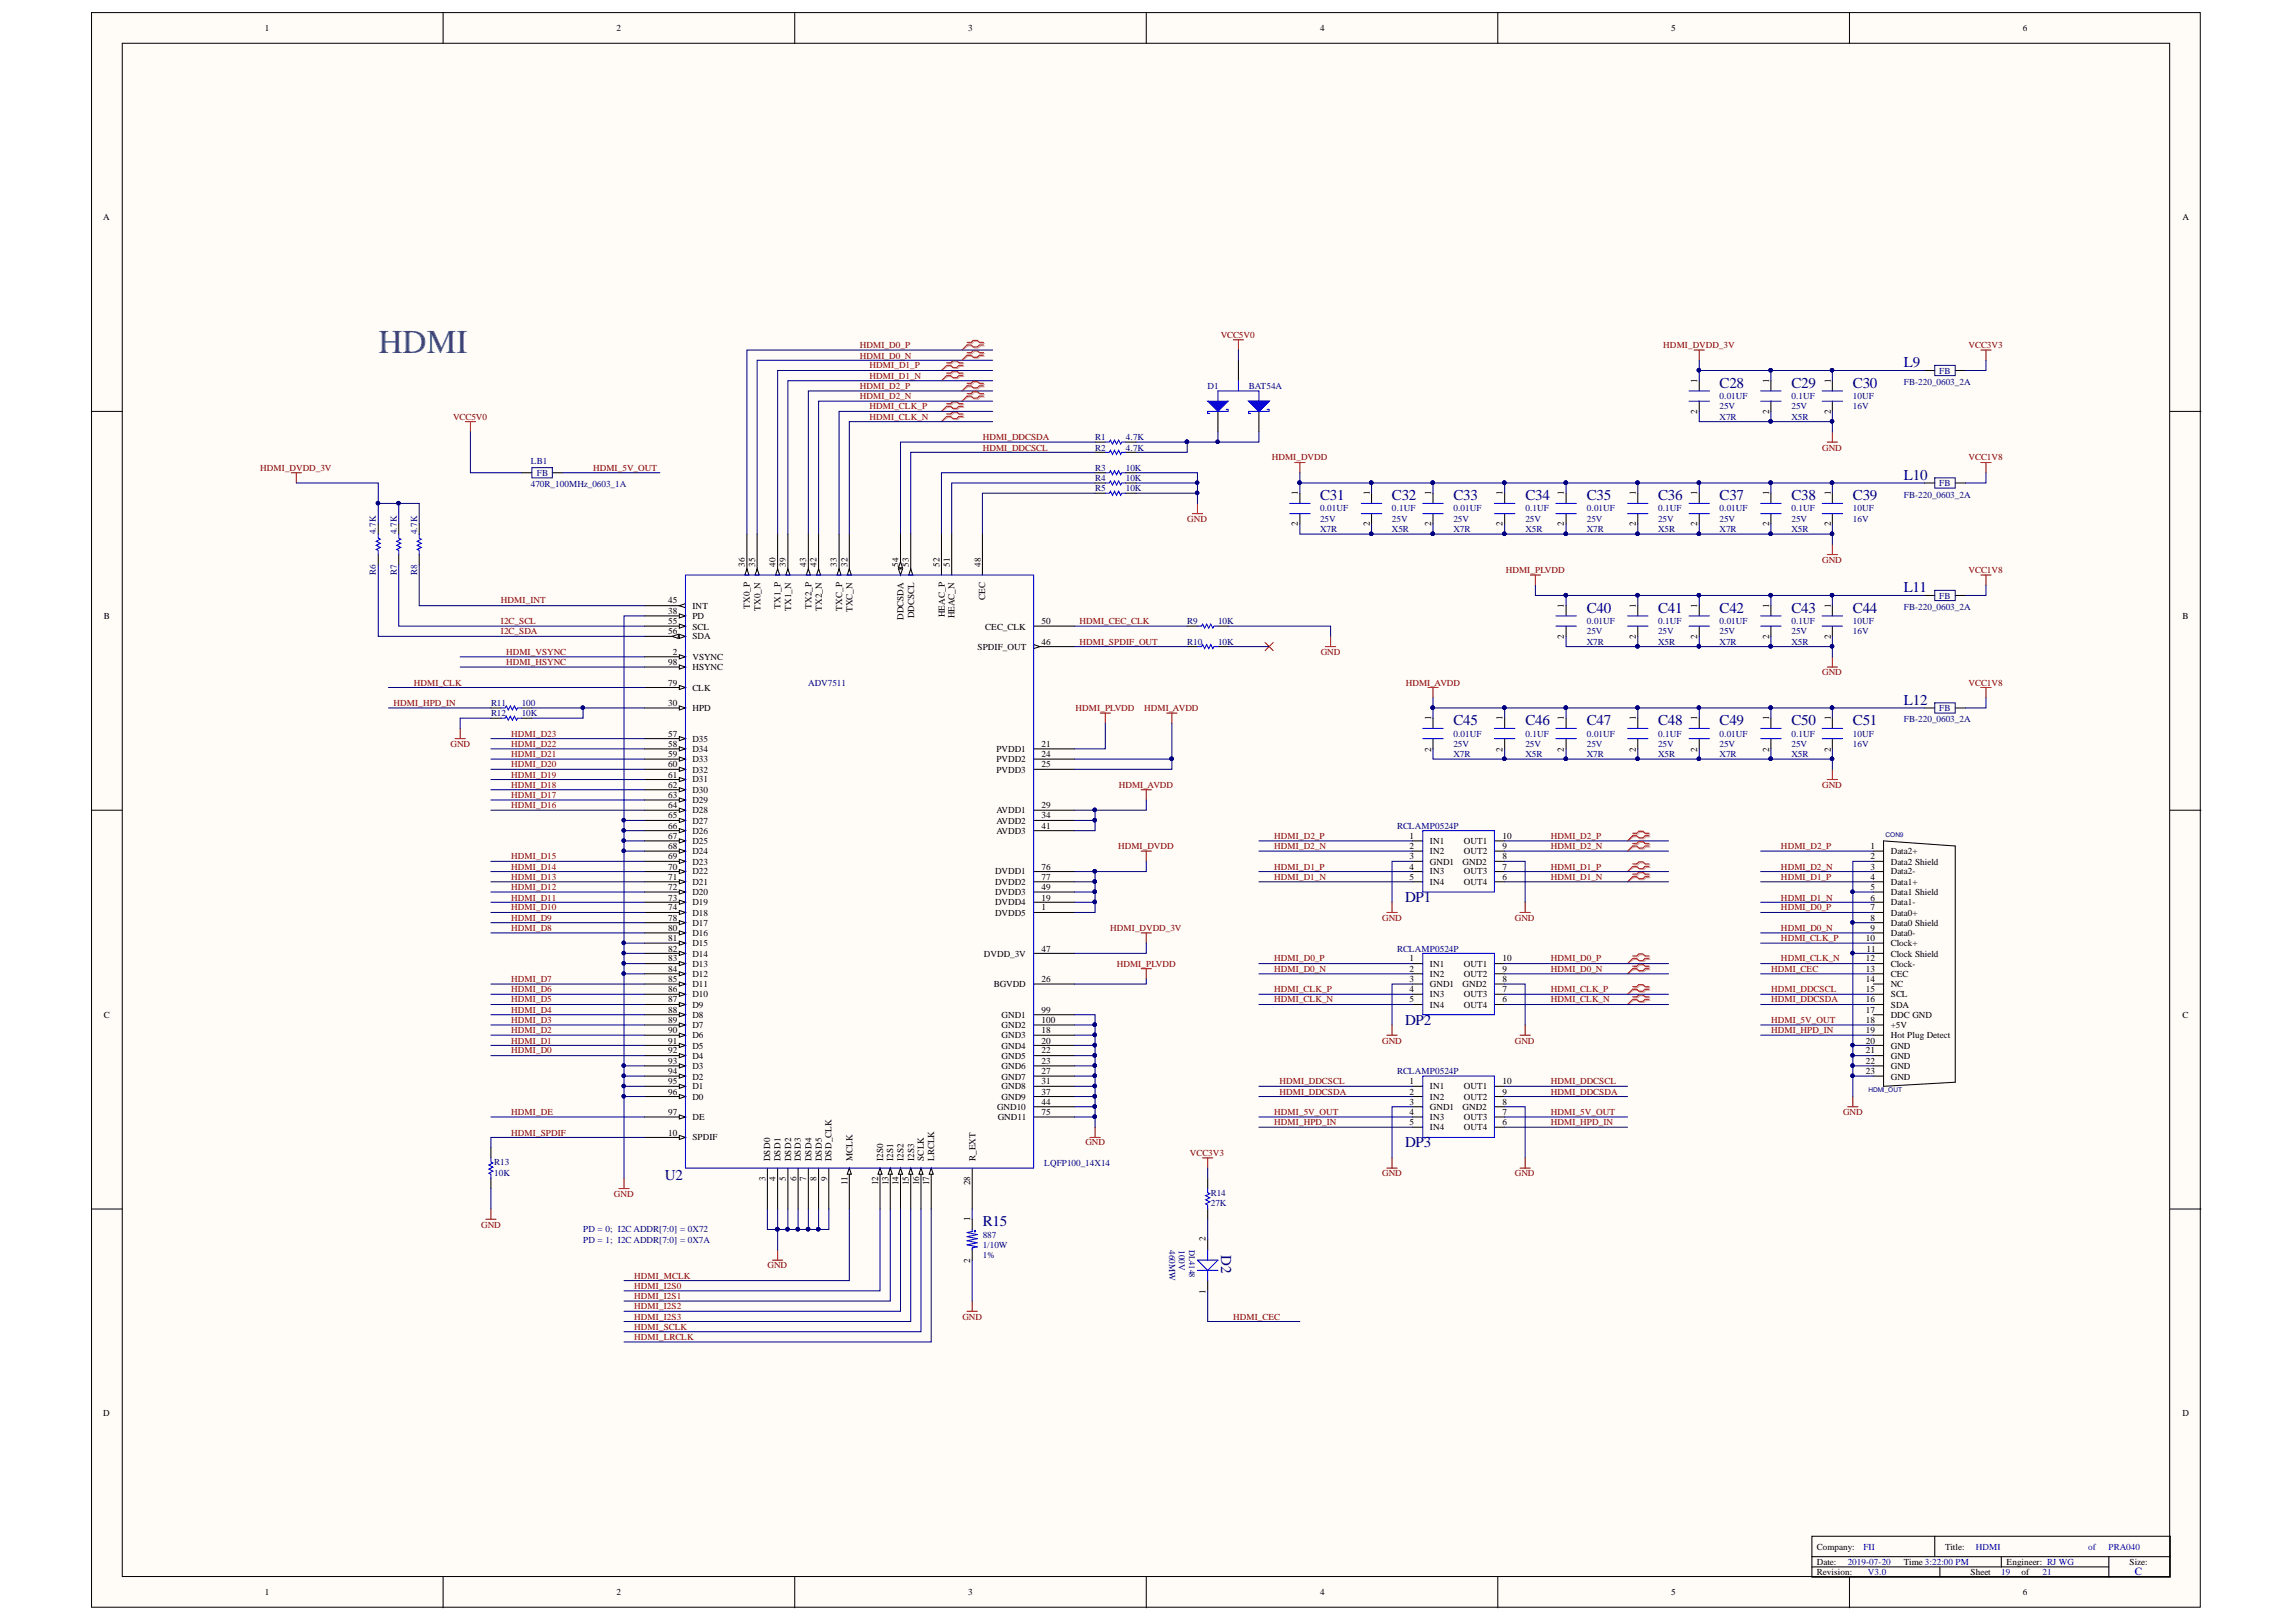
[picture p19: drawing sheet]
<svg xmlns="http://www.w3.org/2000/svg" width="297mm" height="210mm" viewBox="0 0 297 210" stroke-linecap="round" stroke-linejoin="round" font-family="sans-serif">
<defs><g id="words">
<text font-size="4.3" fill="#008080" x="49" y="45.7">HDMI</text>
<g font-size="1.9" fill="#000080">
<text x="246.3" y="47.5">L9</text>
<text x="222.5" y="50.2">C28</text>
<text x="231.8" y="50.2">C29</text>
<text x="239.7" y="50.2">C30</text>
<text x="170.8" y="64.7">C31</text>
<text x="180.1" y="64.7">C32</text>
<text x="188" y="64.7">C33</text>
<text x="197.3" y="64.7">C34</text>
<text x="205.3" y="64.7">C35</text>
<text x="214.5" y="64.7">C36</text>
<text x="222.5" y="64.7">C37</text>
<text x="231.8" y="64.7">C38</text>
<text x="239.7" y="64.7">C39</text>
<text x="246.3" y="62.1">L10</text>
<text x="246.3" y="76.7">L11</text>
<text x="205.3" y="79.3">C40</text>
<text x="214.5" y="79.3">C41</text>
<text x="222.5" y="79.3">C42</text>
<text x="231.8" y="79.3">C43</text>
<text x="239.7" y="79.3">C44</text>
<text x="188" y="93.8">C45</text>
<text x="197.3" y="93.8">C46</text>
<text x="205.3" y="93.8">C47</text>
<text x="214.5" y="93.8">C48</text>
<text x="222.5" y="93.8">C49</text>
<text x="231.8" y="93.8">C50</text>
<text x="239.7" y="93.8">C51</text>
<text x="246.3" y="91.2">L12</text>
<text x="181.8" y="116.7">DP1</text>
<text x="181.8" y="132.6">DP2</text>
<text x="181.8" y="148.5">DP3</text>
<text x="86" y="152.7">U2</text>
<text x="127.1" y="158.7">R15</text>
<text x="158" y="162.4" transform="rotate(90 158 162.4)">D2</text>
</g>
<text font-size="1.4" fill="#00f" x="276.2" y="203.8">C</text>
<g font-size="1.2">
<text x="34.3" y="4.1">1</text>
<text x="79.8" y="4.1">2</text>
<text x="125.3" y="4.1">3</text>
<text x="170.8" y="4.1">4</text>
<text x="216.2" y="4.1">5</text>
<text x="261.7" y="4.1">6</text>
<text x="13.4" y="28.5">A</text>
<text x="282.3" y="28.5">A</text>
<text x="219.6" y="53.6" transform="rotate(-90 219.6 53.6)">2</text>
<text x="219.6" y="49.5" transform="rotate(-90 219.6 49.5)">1</text>
<text x="228.9" y="53.6" transform="rotate(-90 228.9 53.6)">2</text>
<text x="228.9" y="49.5" transform="rotate(-90 228.9 49.5)">1</text>
<text x="236.8" y="53.6" transform="rotate(-90 236.8 53.6)">2</text>
<text x="236.8" y="49.5" transform="rotate(-90 236.8 49.5)">1</text>
<text x="167.9" y="64.1" transform="rotate(-90 167.9 64.1)">1</text>
<text x="177.2" y="64.1" transform="rotate(-90 177.2 64.1)">1</text>
<text x="185.2" y="64.1" transform="rotate(-90 185.2 64.1)">1</text>
<text x="194.4" y="64.1" transform="rotate(-90 194.4 64.1)">1</text>
<text x="202.3" y="64.1" transform="rotate(-90 202.3 64.1)">1</text>
<text x="211.6" y="64.1" transform="rotate(-90 211.6 64.1)">1</text>
<text x="219.6" y="64.1" transform="rotate(-90 219.6 64.1)">1</text>
<text x="228.9" y="64.1" transform="rotate(-90 228.9 64.1)">1</text>
<text x="236.8" y="64.1" transform="rotate(-90 236.8 64.1)">1</text>
<text x="167.9" y="68.1" transform="rotate(-90 167.9 68.1)">2</text>
<text x="177.2" y="68.1" transform="rotate(-90 177.2 68.1)">2</text>
<text x="185.2" y="68.1" transform="rotate(-90 185.2 68.1)">2</text>
<text x="194.4" y="68.1" transform="rotate(-90 194.4 68.1)">2</text>
<text x="202.3" y="68.1" transform="rotate(-90 202.3 68.1)">2</text>
<text x="211.6" y="68.1" transform="rotate(-90 211.6 68.1)">2</text>
<text x="219.6" y="68.1" transform="rotate(-90 219.6 68.1)">2</text>
<text x="228.9" y="68.1" transform="rotate(-90 228.9 68.1)">2</text>
<text x="236.8" y="68.1" transform="rotate(-90 236.8 68.1)">2</text>
<text x="96.3" y="73.4" transform="rotate(-90 96.3 73.4)">36</text>
<text x="97.7" y="73.4" transform="rotate(-90 97.7 73.4)">35</text>
<text x="100.3" y="73.4" transform="rotate(-90 100.3 73.4)">40</text>
<text x="101.7" y="73.4" transform="rotate(-90 101.7 73.4)">39</text>
<text x="104.3" y="73.4" transform="rotate(-90 104.3 73.4)">43</text>
<text x="105.6" y="73.4" transform="rotate(-90 105.6 73.4)">42</text>
<text x="108.3" y="73.4" transform="rotate(-90 108.3 73.4)">33</text>
<text x="109.6" y="73.4" transform="rotate(-90 109.6 73.4)">32</text>
<text x="116.2" y="73.4" transform="rotate(-90 116.2 73.4)">54</text>
<text x="117.6" y="73.4" transform="rotate(-90 117.6 73.4)">53</text>
<text x="121.5" y="73.4" transform="rotate(-90 121.5 73.4)">52</text>
<text x="122.9" y="73.4" transform="rotate(-90 122.9 73.4)">51</text>
<text x="126.9" y="73.4" transform="rotate(-90 126.9 73.4)">48</text>
<text x="127.5" y="77.7" transform="rotate(-90 127.5 77.7)">CEC</text>
<text x="13.4" y="80.1">B</text>
<text x="86.4" y="82.1">56</text>
<text x="86.4" y="80.8">55</text>
<text x="86.4" y="78.1">45</text>
<text x="86.4" y="79.4">38</text>
<text x="89.6" y="82.7">SDA</text>
<text x="89.6" y="81.5">SCL</text>
<text x="89.6" y="78.8">INT</text>
<text x="89.6" y="80.1">PD</text>
<text x="97" y="78.8" transform="rotate(-90 97 78.8)">TX0_P</text>
<text x="98.4" y="79" transform="rotate(-90 98.4 79)">TX0_N</text>
<text x="101" y="78.8" transform="rotate(-90 101 78.8)">TX1_P</text>
<text x="102.3" y="79" transform="rotate(-90 102.3 79)">TX1_N</text>
<text x="105" y="78.8" transform="rotate(-90 105 78.8)">TX2_P</text>
<text x="106.3" y="79" transform="rotate(-90 106.3 79)">TX2_N</text>
<text x="108.9" y="79" transform="rotate(-90 108.9 79)">TXC_P</text>
<text x="110.3" y="79.2" transform="rotate(-90 110.3 79.2)">TXC_N</text>
<text x="116.9" y="80.3" transform="rotate(-90 116.9 80.3)">DDCSDA</text>
<text x="118.3" y="80" transform="rotate(-90 118.3 80)">DDCSCL</text>
<text x="122.2" y="79.9" transform="rotate(-90 122.2 79.9)">HEAC_P</text>
<text x="123.5" y="80" transform="rotate(-90 123.5 80)">HEAC_N</text>
<text x="127.5" y="81.5">CEC_CLK</text>
<text x="134.7" y="80.8">50</text>
<text x="134.7" y="83.4">46</text>
<text x="202.3" y="82.7" transform="rotate(-90 202.3 82.7)">2</text>
<text x="202.3" y="78.7" transform="rotate(-90 202.3 78.7)">1</text>
<text x="211.6" y="82.7" transform="rotate(-90 211.6 82.7)">2</text>
<text x="211.6" y="78.7" transform="rotate(-90 211.6 78.7)">1</text>
<text x="219.6" y="82.7" transform="rotate(-90 219.6 82.7)">2</text>
<text x="219.6" y="78.7" transform="rotate(-90 219.6 78.7)">1</text>
<text x="228.9" y="82.7" transform="rotate(-90 228.9 82.7)">2</text>
<text x="228.9" y="78.7" transform="rotate(-90 228.9 78.7)">1</text>
<text x="236.8" y="82.7" transform="rotate(-90 236.8 82.7)">2</text>
<text x="236.8" y="78.7" transform="rotate(-90 236.8 78.7)">1</text>
<text x="282.3" y="80.1">B</text>
<text x="86.4" y="88.7">79</text>
<text x="86.4" y="86">98</text>
<text x="87" y="84.8">2</text>
<text x="89.6" y="89.4">CLK</text>
<text x="89.6" y="85.4">VSYNC</text>
<text x="89.6" y="86.7">HSYNC</text>
<text x="126.5" y="84.1">SPDIF_OUT</text>
<text x="86.4" y="95.3">57</text>
<text x="86.4" y="91.4">30</text>
<text x="89.6" y="92">HPD</text>
<text x="185.2" y="93.2" transform="rotate(-90 185.2 93.2)">1</text>
<text x="194.4" y="93.2" transform="rotate(-90 194.4 93.2)">1</text>
<text x="202.3" y="93.2" transform="rotate(-90 202.3 93.2)">1</text>
<text x="211.6" y="93.2" transform="rotate(-90 211.6 93.2)">1</text>
<text x="219.6" y="93.2" transform="rotate(-90 219.6 93.2)">1</text>
<text x="228.9" y="93.2" transform="rotate(-90 228.9 93.2)">1</text>
<text x="236.8" y="93.2" transform="rotate(-90 236.8 93.2)">1</text>
<text x="86.4" y="100.7">61</text>
<text x="86.4" y="99.3">60</text>
<text x="86.4" y="98">59</text>
<text x="86.4" y="96.7">58</text>
<text x="86.4" y="101.9">62</text>
<text x="89.6" y="101.2">D31</text>
<text x="89.6" y="100">D32</text>
<text x="89.6" y="98.6">D33</text>
<text x="89.6" y="97.3">D34</text>
<text x="89.6" y="96">D35</text>
<text x="128.9" y="97.3">PVDD1</text>
<text x="128.9" y="98.6">PVDD2</text>
<text x="128.9" y="100">PVDD3</text>
<text x="134.7" y="96.7">21</text>
<text x="134.7" y="98">24</text>
<text x="134.7" y="99.3">25</text>
<text x="185.2" y="97.3" transform="rotate(-90 185.2 97.3)">2</text>
<text x="194.4" y="97.3" transform="rotate(-90 194.4 97.3)">2</text>
<text x="202.3" y="97.3" transform="rotate(-90 202.3 97.3)">2</text>
<text x="211.6" y="97.3" transform="rotate(-90 211.6 97.3)">2</text>
<text x="219.6" y="97.3" transform="rotate(-90 219.6 97.3)">2</text>
<text x="228.9" y="97.3" transform="rotate(-90 228.9 97.3)">2</text>
<text x="236.8" y="97.3" transform="rotate(-90 236.8 97.3)">2</text>
<text x="86.4" y="103.3">63</text>
<text x="86.4" y="104.6">64</text>
<text x="86.4" y="105.9">65</text>
<text x="86.4" y="107.2">66</text>
<text x="89.6" y="104">D29</text>
<text x="89.6" y="102.6">D30</text>
<text x="89.6" y="105.2">D28</text>
<text x="89.6" y="106.6">D27</text>
<text x="89.6" y="107.9">D26</text>
<text x="128.9" y="106.6">AVDD2</text>
<text x="128.9" y="107.9">AVDD3</text>
<text x="128.9" y="105.2">AVDD1</text>
<text x="134.7" y="105.9">34</text>
<text x="134.7" y="107.2">41</text>
<text x="134.7" y="104.6">29</text>
<text x="86.4" y="108.6">67</text>
<text x="86.4" y="109.9">68</text>
<text x="86.4" y="111.2">69</text>
<text x="86.4" y="112.6">70</text>
<text x="86.4" y="113.8">71</text>
<text x="89.6" y="109.2">D25</text>
<text x="89.6" y="110.5">D24</text>
<text x="89.6" y="111.9">D23</text>
<text x="89.6" y="113.2">D22</text>
<text x="128.7" y="113.2">DVDD1</text>
<text x="134.7" y="112.6">76</text>
<text x="134.7" y="113.8">77</text>
<text x="182.4" y="108.6">1</text>
<text x="182.4" y="109.9">2</text>
<text x="182.4" y="111.2">3</text>
<text x="182.4" y="112.6">4</text>
<text x="182.4" y="113.8">5</text>
<text x="185" y="109.2">IN1</text>
<text x="185" y="110.5">IN2</text>
<text x="185" y="111.9">GND1</text>
<text x="185" y="113.2">IN3</text>
<text x="189.2" y="111.9">GND2</text>
<text x="189.4" y="113.2">OUT3</text>
<text x="189.4" y="110.5">OUT2</text>
<text x="189.4" y="109.2">OUT1</text>
<text x="194.4" y="113.8">6</text>
<text x="194.4" y="112.6">7</text>
<text x="194.4" y="111.2">8</text>
<text x="194.4" y="109.9">9</text>
<text x="194.4" y="108.6">10</text>
<text x="242" y="109.9">1</text>
<text x="242" y="111.2">2</text>
<text x="242" y="112.6">3</text>
<text x="242" y="113.8">4</text>
<text x="244.6" y="110.5">Data2+</text>
<text x="244.6" y="111.9">Data2 Shield</text>
<text x="244.6" y="113.2">Data2-</text>
<text x="86.4" y="115.2">72</text>
<text x="86.4" y="116.5">73</text>
<text x="86.4" y="117.8">74</text>
<text x="86.4" y="119.2">78</text>
<text x="89.6" y="114.5">D21</text>
<text x="89.6" y="115.9">D20</text>
<text x="89.6" y="117.1">D19</text>
<text x="89.6" y="118.5">D18</text>
<text x="89.6" y="119.8">D17</text>
<text x="128.7" y="114.5">DVDD2</text>
<text x="128.7" y="115.9">DVDD3</text>
<text x="128.7" y="117.1">DVDD4</text>
<text x="128.7" y="118.5">DVDD5</text>
<text x="134.7" y="115.2">49</text>
<text x="134.7" y="116.5">19</text>
<text x="134.7" y="117.8">1</text>
<text x="185" y="114.5">IN4</text>
<text x="189.4" y="114.5">OUT4</text>
<text x="242" y="115.2">5</text>
<text x="242" y="116.5">6</text>
<text x="242" y="117.8">7</text>
<text x="242" y="119.2">8</text>
<text x="244.6" y="114.5">Data1+</text>
<text x="244.6" y="115.9">Data1 Shield</text>
<text x="244.6" y="117.1">Data1-</text>
<text x="244.6" y="118.5">Data0+</text>
<text x="244.6" y="119.8">Data0 Shield</text>
<text x="86.4" y="125.8">84</text>
<text x="86.4" y="124.4">83</text>
<text x="86.4" y="123.1">82</text>
<text x="86.4" y="121.8">81</text>
<text x="86.4" y="120.4">80</text>
<text x="89.6" y="125.1">D13</text>
<text x="89.6" y="123.8">D14</text>
<text x="89.6" y="122.5">D15</text>
<text x="89.6" y="121.1">D16</text>
<text x="127.3" y="123.8">DVDD_3V</text>
<text x="134.7" y="123.1">47</text>
<text x="182.4" y="124.4">1</text>
<text x="182.4" y="125.8">2</text>
<text x="185" y="125.1">IN1</text>
<text x="189.4" y="125.1">OUT1</text>
<text x="194.4" y="125.8">9</text>
<text x="194.4" y="124.4">10</text>
<text x="241.4" y="121.8">10</text>
<text x="241.4" y="124.4">12</text>
<text x="241.4" y="125.8">13</text>
<text x="241.5" y="123.1">11</text>
<text x="242" y="120.4">9</text>
<text x="244.6" y="121.1">Data0-</text>
<text x="244.6" y="122.5">Clock+</text>
<text x="244.6" y="123.8">Clock Shield</text>
<text x="244.6" y="125.1">Clock-</text>
<text x="13.4" y="131.8">C</text>
<text x="86.4" y="127.1">85</text>
<text x="86.4" y="128.4">86</text>
<text x="86.4" y="129.7">87</text>
<text x="86.4" y="131.1">88</text>
<text x="89.6" y="126.4">D12</text>
<text x="89.6" y="127.8">D11</text>
<text x="89.6" y="129.1">D10</text>
<text x="89.6" y="130.4">D9</text>
<text x="89.6" y="131.8">D8</text>
<text x="128.6" y="127.8">BGVDD</text>
<text x="129.6" y="131.8">GND1</text>
<text x="134.7" y="131.1">99</text>
<text x="134.7" y="127.1">26</text>
<text x="182.4" y="127.1">3</text>
<text x="182.4" y="128.4">4</text>
<text x="182.4" y="129.7">5</text>
<text x="185" y="126.4">IN2</text>
<text x="185" y="127.8">GND1</text>
<text x="185" y="129.1">IN3</text>
<text x="185" y="130.4">IN4</text>
<text x="189.2" y="127.8">GND2</text>
<text x="189.4" y="130.4">OUT4</text>
<text x="189.4" y="129.1">OUT3</text>
<text x="189.4" y="126.4">OUT2</text>
<text x="194.4" y="129.7">6</text>
<text x="194.4" y="128.4">7</text>
<text x="194.4" y="127.1">8</text>
<text x="241.4" y="127.1">14</text>
<text x="241.4" y="128.4">15</text>
<text x="241.4" y="129.7">16</text>
<text x="241.4" y="131.1">17</text>
<text x="244.6" y="126.4">CEC</text>
<text x="244.6" y="127.8">NC</text>
<text x="244.6" y="129.1">SCL</text>
<text x="244.6" y="130.4">SDA</text>
<text x="244.6" y="131.8">DDC GND</text>
<text x="282.3" y="131.8">C</text>
<text x="86.4" y="136.3">92</text>
<text x="86.4" y="135.1">91</text>
<text x="86.4" y="133.7">90</text>
<text x="86.4" y="137.7">93</text>
<text x="86.4" y="132.3">89</text>
<text x="89.6" y="137">D4</text>
<text x="89.6" y="135.7">D5</text>
<text x="89.6" y="134.4">D6</text>
<text x="89.6" y="133">D7</text>
<text x="129.6" y="133">GND2</text>
<text x="129.6" y="134.4">GND3</text>
<text x="129.6" y="135.7">GND4</text>
<text x="129.6" y="137">GND5</text>
<text x="134.7" y="132.3">100</text>
<text x="134.7" y="137.7">23</text>
<text x="134.7" y="133.7">18</text>
<text x="134.7" y="135.1">20</text>
<text x="134.7" y="136.3">22</text>
<text x="241.4" y="132.3">18</text>
<text x="241.4" y="133.7">19</text>
<text x="241.4" y="135.1">20</text>
<text x="241.4" y="137.7">22</text>
<text x="241.4" y="136.3">21</text>
<text x="244.6" y="133">+5V</text>
<text x="244.6" y="134.4">Hot Plug Detect</text>
<text x="244.6" y="135.7">GND</text>
<text x="244.6" y="137">GND</text>
<text x="86.4" y="140.3">95</text>
<text x="86.4" y="141.6">96</text>
<text x="86.4" y="139">94</text>
<text x="89.6" y="141">D1</text>
<text x="89.6" y="142.3">D0</text>
<text x="89.6" y="138.3">D3</text>
<text x="89.6" y="139.7">D2</text>
<text x="129" y="143.7">GND10</text>
<text x="129.6" y="138.3">GND6</text>
<text x="129.6" y="139.7">GND7</text>
<text x="129.6" y="141">GND8</text>
<text x="129.6" y="142.3">GND9</text>
<text x="134.7" y="143">44</text>
<text x="134.7" y="139">27</text>
<text x="134.7" y="140.3">31</text>
<text x="134.7" y="141.6">37</text>
<text x="182.4" y="140.3">1</text>
<text x="182.4" y="141.6">2</text>
<text x="182.4" y="143">3</text>
<text x="185" y="141">IN1</text>
<text x="185" y="142.3">IN2</text>
<text x="185" y="143.7">GND1</text>
<text x="189.2" y="143.7">GND2</text>
<text x="189.4" y="142.3">OUT2</text>
<text x="189.4" y="141">OUT1</text>
<text x="194.4" y="143">8</text>
<text x="194.4" y="141.6">9</text>
<text x="194.4" y="140.3">10</text>
<text x="241.4" y="139">23</text>
<text x="244.6" y="138.3">GND</text>
<text x="244.6" y="139.7">GND</text>
<text x="86.4" y="144.3">97</text>
<text x="86.4" y="147">10</text>
<text x="89.6" y="144.9">DE</text>
<text x="89.6" y="147.6">SPDIF</text>
<text x="129.1" y="144.9">GND11</text>
<text x="134.7" y="144.3">75</text>
<text x="182.4" y="144.3">4</text>
<text x="182.4" y="145.6">5</text>
<text x="185" y="144.9">IN3</text>
<text x="185" y="146.3">IN4</text>
<text x="189.4" y="146.3">OUT4</text>
<text x="189.4" y="144.9">OUT3</text>
<text x="194.4" y="145.6">6</text>
<text x="194.4" y="144.3">7</text>
<text x="99" y="152.8" transform="rotate(-90 99 152.8)">3</text>
<text x="99.6" y="150.3" transform="rotate(-90 99.6 150.3)">DSD0</text>
<text x="100.3" y="152.8" transform="rotate(-90 100.3 152.8)">4</text>
<text x="101" y="150.3" transform="rotate(-90 101 150.3)">DSD1</text>
<text x="101.7" y="152.8" transform="rotate(-90 101.7 152.8)">5</text>
<text x="102.3" y="150.3" transform="rotate(-90 102.3 150.3)">DSD2</text>
<text x="103" y="152.8" transform="rotate(-90 103 152.8)">6</text>
<text x="103.6" y="150.3" transform="rotate(-90 103.6 150.3)">DSD3</text>
<text x="104.3" y="152.8" transform="rotate(-90 104.3 152.8)">7</text>
<text x="105" y="150.3" transform="rotate(-90 105 150.3)">DSD4</text>
<text x="105.6" y="152.8" transform="rotate(-90 105.6 152.8)">8</text>
<text x="106.3" y="150.3" transform="rotate(-90 106.3 150.3)">DSD5</text>
<text x="107" y="152.8" transform="rotate(-90 107 152.8)">9</text>
<text x="107.6" y="150.3" transform="rotate(-90 107.6 150.3)">DSD_CLK</text>
<text x="109.6" y="153.4" transform="rotate(-90 109.6 153.4)">11</text>
<text x="110.3" y="150.3" transform="rotate(-90 110.3 150.3)">MCLK</text>
<text x="113.6" y="153.4" transform="rotate(-90 113.6 153.4)">12</text>
<text x="114.3" y="150.3" transform="rotate(-90 114.3 150.3)">I2S0</text>
<text x="115" y="153.4" transform="rotate(-90 115 153.4)">13</text>
<text x="115.5" y="150.3" transform="rotate(-90 115.5 150.3)">I2S1</text>
<text x="116.2" y="153.4" transform="rotate(-90 116.2 153.4)">14</text>
<text x="116.9" y="150.3" transform="rotate(-90 116.9 150.3)">I2S2</text>
<text x="117.6" y="153.4" transform="rotate(-90 117.6 153.4)">15</text>
<text x="118.3" y="150.3" transform="rotate(-90 118.3 150.3)">I2S3</text>
<text x="118.9" y="153.4" transform="rotate(-90 118.9 153.4)">16</text>
<text x="119.5" y="150.3" transform="rotate(-90 119.5 150.3)">SCLK</text>
<text x="120.2" y="153.4" transform="rotate(-90 120.2 153.4)">17</text>
<text x="120.9" y="150.3" transform="rotate(-90 120.9 150.3)">LRCLK</text>
<text x="125.5" y="153.4" transform="rotate(-90 125.5 153.4)">28</text>
<text x="126.2" y="150.3" transform="rotate(-90 126.2 150.3)">R_EXT</text>
<text x="125.5" y="158" transform="rotate(-90 125.5 158)">1</text>
<text x="156" y="160.7" transform="rotate(-90 156 160.7)">2</text>
<text x="125.5" y="163.4" transform="rotate(-90 125.5 163.4)">2</text>
<text x="156" y="167.4" transform="rotate(-90 156 167.4)">1</text>
<text x="13.4" y="183.3">D</text>
<text x="282.3" y="183.3">D</text>
<text x="235.1" y="202.5">Date:</text>
<text x="235.1" y="203.8">Revision:</text>
<text x="235.1" y="200.5">Company:</text>
<text x="246.3" y="202.5">Time 3:22:00 PM</text>
<text x="251.6" y="200.5">Title:</text>
<text x="254.9" y="203.8">Sheet</text>
<text x="259.6" y="202.5">Engineer: RJ WG</text>
<text x="261.5" y="203.8">of</text>
<text x="275.5" y="202.5">Size:</text>
<text x="34.3" y="206.5">1</text>
<text x="79.8" y="206.5">2</text>
<text x="125.3" y="206.5">3</text>
<text x="170.8" y="206.5">4</text>
<text x="216.2" y="206.5">5</text>
<text x="261.7" y="206.5">6</text>
</g>
<g font-size="1.2" fill="#800000">
<text x="111.2" y="46.4">HDMI_D0_N</text>
<text x="111.2" y="45">HDMI_D0_P</text>
<text x="112.5" y="47.7">HDMI_D1_P</text>
<text x="157.9" y="43.7">VCC5V0</text>
<text x="215.2" y="45">HDMI_DVDD_3V</text>
<text x="254.7" y="45">VCC3V3</text>
<text x="111.2" y="50.4">HDMI_D2_P</text>
<text x="111.2" y="51.6">HDMI_D2_N</text>
<text x="112.5" y="49">HDMI_D1_N</text>
<text x="112.5" y="53">HDMI_CLK_P</text>
<text x="58.6" y="54.3">VCC5V0</text>
<text x="112.5" y="54.3">HDMI_CLK_N</text>
<text x="127.1" y="58.3">HDMI_DDCSCL</text>
<text x="127.1" y="57">HDMI_DDCSDA</text>
<text x="164.5" y="59.6">HDMI_DVDD</text>
<text x="235.7" y="58.3">GND</text>
<text x="254.7" y="59.6">VCC1V8</text>
<text x="33.7" y="60.9">HDMI_DVDD_3V</text>
<text x="76.7" y="60.9">HDMI_5V_OUT</text>
<text x="153.6" y="67.5">GND</text>
<text x="194.8" y="74.1">HDMI_PLVDD</text>
<text x="235.7" y="72.9">GND</text>
<text x="254.7" y="74.1">VCC1V8</text>
<text x="64.8" y="78.1">HDMI_INT</text>
<text x="64.8" y="80.8">I2C_SCL</text>
<text x="64.8" y="82.1">I2C_SDA</text>
<text x="139.7" y="83.4">HDMI_SPDIF_OUT</text>
<text x="139.7" y="80.8">HDMI_CEC_CLK</text>
<text x="53.5" y="88.7">HDMI_CLK</text>
<text x="65.5" y="84.8">HDMI_VSYNC</text>
<text x="65.5" y="86">HDMI_HSYNC</text>
<text x="170.9" y="84.8">GND</text>
<text x="181.9" y="88.7">HDMI_AVDD</text>
<text x="235.7" y="87.4">GND</text>
<text x="254.7" y="88.7">VCC1V8</text>
<text x="50.9" y="91.4">HDMI_HPD_IN</text>
<text x="66.1" y="95.3">HDMI_D23</text>
<text x="139.1" y="92">HDMI_PLVDD</text>
<text x="148" y="92">HDMI_AVDD</text>
<text x="58.3" y="96.7">GND</text>
<text x="66.1" y="101.9">HDMI_D18</text>
<text x="66.1" y="100.7">HDMI_D19</text>
<text x="66.1" y="99.3">HDMI_D20</text>
<text x="66.1" y="98">HDMI_D21</text>
<text x="66.1" y="96.7">HDMI_D22</text>
<text x="144.7" y="101.9">HDMI_AVDD</text>
<text x="235.7" y="101.9">GND</text>
<text x="66.1" y="104.6">HDMI_D16</text>
<text x="66.1" y="103.3">HDMI_D17</text>
<text x="66.1" y="111.2">HDMI_D15</text>
<text x="66.1" y="112.6">HDMI_D14</text>
<text x="66.1" y="113.8">HDMI_D13</text>
<text x="144.6" y="109.9">HDMI_DVDD</text>
<text x="164.9" y="112.6">HDMI_D1_P</text>
<text x="164.9" y="113.8">HDMI_D1_N</text>
<text x="164.9" y="108.6">HDMI_D2_P</text>
<text x="164.9" y="109.9">HDMI_D2_N</text>
<text x="200.6" y="109.9">HDMI_D2_N</text>
<text x="200.6" y="108.6">HDMI_D2_P</text>
<text x="200.6" y="112.6">HDMI_D1_P</text>
<text x="200.6" y="113.8">HDMI_D1_N</text>
<text x="230.4" y="112.6">HDMI_D2_N</text>
<text x="230.4" y="109.9">HDMI_D2_P</text>
<text x="230.4" y="113.8">HDMI_D1_P</text>
<text x="66.1" y="115.2">HDMI_D12</text>
<text x="66.1" y="116.5">HDMI_D11</text>
<text x="66.1" y="119.2">HDMI_D9</text>
<text x="66.1" y="117.8">HDMI_D10</text>
<text x="178.8" y="119.2">GND</text>
<text x="196" y="119.2">GND</text>
<text x="230.4" y="117.8">HDMI_D0_P</text>
<text x="230.4" y="116.5">HDMI_D1_N</text>
<text x="66.1" y="120.4">HDMI_D8</text>
<text x="143.6" y="120.4">HDMI_DVDD_3V</text>
<text x="144.5" y="125.1">HDMI_PLVDD</text>
<text x="164.9" y="124.4">HDMI_D0_P</text>
<text x="164.9" y="125.8">HDMI_D0_N</text>
<text x="200.6" y="124.4">HDMI_D0_P</text>
<text x="200.6" y="125.8">HDMI_D0_N</text>
<text x="229.1" y="125.8">HDMI_CEC</text>
<text x="230.4" y="120.4">HDMI_D0_N</text>
<text x="230.4" y="124.4">HDMI_CLK_N</text>
<text x="230.4" y="121.8">HDMI_CLK_P</text>
<text x="66.1" y="128.4">HDMI_D6</text>
<text x="66.1" y="127.1">HDMI_D7</text>
<text x="66.1" y="129.7">HDMI_D5</text>
<text x="66.1" y="131.1">HDMI_D4</text>
<text x="164.9" y="128.4">HDMI_CLK_P</text>
<text x="164.9" y="129.7">HDMI_CLK_N</text>
<text x="200.6" y="129.7">HDMI_CLK_N</text>
<text x="200.6" y="128.4">HDMI_CLK_P</text>
<text x="229.1" y="128.4">HDMI_DDCSCL</text>
<text x="229.1" y="129.7">HDMI_DDCSDA</text>
<text x="66.1" y="133.7">HDMI_D2</text>
<text x="66.1" y="135.1">HDMI_D1</text>
<text x="66.1" y="136.3">HDMI_D0</text>
<text x="66.1" y="132.3">HDMI_D3</text>
<text x="178.8" y="135.1">GND</text>
<text x="196" y="135.1">GND</text>
<text x="229.1" y="133.7">HDMI_HPD_IN</text>
<text x="229.1" y="132.3">HDMI_5V_OUT</text>
<text x="165.5" y="140.3">HDMI_DDCSCL</text>
<text x="165.5" y="141.6">HDMI_DDCSDA</text>
<text x="200.6" y="140.3">HDMI_DDCSCL</text>
<text x="200.6" y="141.6">HDMI_DDCSDA</text>
<text x="66.1" y="147">HDMI_SPDIF</text>
<text x="66.1" y="144.3">HDMI_DE</text>
<text x="140.4" y="148.2">GND</text>
<text x="153.9" y="149.6">VCC3V3</text>
<text x="164.9" y="145.6">HDMI_HPD_IN</text>
<text x="164.9" y="144.3">HDMI_5V_OUT</text>
<text x="200.6" y="145.6">HDMI_HPD_IN</text>
<text x="200.6" y="144.3">HDMI_5V_OUT</text>
<text x="238.4" y="144.3">GND</text>
<text x="79.4" y="154.9">GND</text>
<text x="178.8" y="152.2">GND</text>
<text x="196" y="152.2">GND</text>
<text x="62.3" y="158.9">GND</text>
<text x="82" y="165.5">HDMI_MCLK</text>
<text x="82" y="166.8">HDMI_I2S0</text>
<text x="99.3" y="164.1">GND</text>
<text x="82" y="168.1">HDMI_I2S1</text>
<text x="82" y="169.4">HDMI_I2S2</text>
<text x="82" y="170.8">HDMI_I2S3</text>
<text x="82" y="172.1">HDMI_SCLK</text>
<text x="82" y="173.4">HDMI_LRCLK</text>
<text x="124.5" y="170.8">GND</text>
<text x="159.5" y="170.8">HDMI_CEC</text>
</g>
<g font-size="1.2" fill="#000080">
<text x="156.2" y="50.4">D1</text>
<text x="161.6" y="50.4">BAT54A</text>
<text x="222.5" y="51.6">0.01UF</text>
<text x="222.5" y="53">25V</text>
<text x="231.8" y="51.6">0.1UF</text>
<text x="231.8" y="53">25V</text>
<text x="239.7" y="51.6">10UF</text>
<text x="239.7" y="53">16V</text>
<text x="246.3" y="49.8">FB-220_0603_2A</text>
<text x="250.9" y="48.3">FB</text>
<text x="141.7" y="57">R1</text>
<text x="141.7" y="58.3">R2</text>
<text x="145.7" y="57">4.7K</text>
<text x="145.7" y="58.3">4.7K</text>
<text x="222.5" y="54.3">X7R</text>
<text x="231.8" y="54.3">X5R</text>
<text x="68.7" y="60.1">LB1</text>
<text x="68.7" y="63">470R_100MHz_0603_1A</text>
<text x="69.4" y="61.6">FB</text>
<text x="141.7" y="60.9">R3</text>
<text x="141.7" y="62.3">R4</text>
<text x="141.7" y="63.6">R5</text>
<text x="145.7" y="60.9">10K</text>
<text x="145.7" y="62.3">10K</text>
<text x="145.7" y="63.6">10K</text>
<text x="246.3" y="64.4">FB-220_0603_2A</text>
<text x="250.9" y="62.9">FB</text>
<text x="48.6" y="69.1" transform="rotate(-90 48.6 69.1)">4.7K</text>
<text x="51.3" y="69.1" transform="rotate(-90 51.3 69.1)">4.7K</text>
<text x="54" y="69.1" transform="rotate(-90 54 69.1)">4.7K</text>
<text x="170.8" y="66.2">0.01UF</text>
<text x="170.8" y="67.5">25V</text>
<text x="170.8" y="68.9">X7R</text>
<text x="180.1" y="66.2">0.1UF</text>
<text x="180.1" y="67.5">25V</text>
<text x="180.1" y="68.9">X5R</text>
<text x="188" y="66.2">0.01UF</text>
<text x="188" y="67.5">25V</text>
<text x="188" y="68.9">X7R</text>
<text x="197.3" y="66.2">0.1UF</text>
<text x="197.3" y="67.5">25V</text>
<text x="197.3" y="68.9">X5R</text>
<text x="205.3" y="66.2">0.01UF</text>
<text x="205.3" y="67.5">25V</text>
<text x="205.3" y="68.9">X7R</text>
<text x="214.5" y="66.2">0.1UF</text>
<text x="214.5" y="67.5">25V</text>
<text x="214.5" y="68.9">X5R</text>
<text x="222.5" y="66.2">0.01UF</text>
<text x="222.5" y="67.5">25V</text>
<text x="222.5" y="68.9">X7R</text>
<text x="231.8" y="66.2">0.1UF</text>
<text x="231.8" y="67.5">25V</text>
<text x="231.8" y="68.9">X5R</text>
<text x="239.7" y="66.2">10UF</text>
<text x="239.7" y="67.5">16V</text>
<text x="48.6" y="74.4" transform="rotate(-90 48.6 74.4)">R6</text>
<text x="51.3" y="74.4" transform="rotate(-90 51.3 74.4)">R7</text>
<text x="54" y="74.4" transform="rotate(-90 54 74.4)">R8</text>
<text x="250.9" y="77.5">FB</text>
<text x="153.6" y="83.4">R10</text>
<text x="153.6" y="80.8">R9</text>
<text x="157.6" y="83.4">10K</text>
<text x="157.6" y="80.8">10K</text>
<text x="205.3" y="80.8">0.01UF</text>
<text x="205.3" y="82.1">25V</text>
<text x="205.3" y="83.4">X7R</text>
<text x="214.5" y="80.8">0.1UF</text>
<text x="214.5" y="82.1">25V</text>
<text x="214.5" y="83.4">X5R</text>
<text x="222.5" y="80.8">0.01UF</text>
<text x="222.5" y="82.1">25V</text>
<text x="222.5" y="83.4">X7R</text>
<text x="231.8" y="80.8">0.1UF</text>
<text x="231.8" y="82.1">25V</text>
<text x="231.8" y="83.4">X5R</text>
<text x="239.7" y="80.8">10UF</text>
<text x="239.7" y="82.1">16V</text>
<text x="246.3" y="78.9">FB-220_0603_2A</text>
<text x="104.5" y="88.7">ADV7511</text>
<text x="63.5" y="92.7">R12</text>
<text x="63.5" y="91.4">R11</text>
<text x="67.5" y="92.7">10K</text>
<text x="67.5" y="91.4">100</text>
<text x="188" y="95.3">0.01UF</text>
<text x="197.3" y="95.3">0.1UF</text>
<text x="205.3" y="95.3">0.01UF</text>
<text x="214.5" y="95.3">0.1UF</text>
<text x="222.5" y="95.3">0.01UF</text>
<text x="231.8" y="95.3">0.1UF</text>
<text x="239.7" y="95.3">10UF</text>
<text x="246.3" y="93.5">FB-220_0603_2A</text>
<text x="250.9" y="92">FB</text>
<text x="188" y="96.7">25V</text>
<text x="188" y="98">X7R</text>
<text x="197.3" y="96.7">25V</text>
<text x="197.3" y="98">X5R</text>
<text x="205.3" y="96.7">25V</text>
<text x="205.3" y="98">X7R</text>
<text x="214.5" y="96.7">25V</text>
<text x="214.5" y="98">X5R</text>
<text x="222.5" y="96.7">25V</text>
<text x="222.5" y="98">X7R</text>
<text x="231.8" y="96.7">25V</text>
<text x="231.8" y="98">X5R</text>
<text x="239.7" y="96.7">16V</text>
<text x="180.8" y="107.2">RCLAMP0524P</text>
<text x="180.8" y="123.1">RCLAMP0524P</text>
<text x="180.8" y="139">RCLAMP0524P</text>
<text x="63.9" y="152.1">10K</text>
<text x="63.9" y="150.8">R13</text>
<text x="135.1" y="150.9">LQFP100_14X14</text>
<text x="156.7" y="154.7">R14</text>
<text x="75.5" y="159.5">PD = 0; I2C ADDR[7:0] = 0X72</text>
<text x="75.5" y="160.8">PD = 1; I2C ADDR[7:0] = 0X7A</text>
<text x="127.1" y="160.2">887</text>
<text x="127.1" y="161.5">1/10W</text>
<text x="151.2" y="161.8" transform="rotate(90 151.2 161.8)">460MW</text>
<text x="152.5" y="161.8" transform="rotate(90 152.5 161.8)">100V</text>
<text x="156.7" y="156.1">27K</text>
<text x="127.1" y="162.9">1%</text>
</g>
<g font-size="1.2" fill="#00f">
<text x="239" y="202.5">2019-07-20</text>
<text x="241.1" y="200.5">FII</text>
<text x="241.7" y="203.8">V3.0</text>
<text x="255.6" y="200.5">HDMI</text>
<text x="258.9" y="203.8">19</text>
<text x="264.2" y="203.8">21</text>
<text x="270.2" y="200.5">of</text>
<text x="272.8" y="200.5">PRA040</text>
</g>
<text font-size="1.1" fill="#000080" x="153.9" y="161.8" transform="rotate(90 153.9 161.8)">DL4148</text>
<g font-size=".8" fill="#000080">
<text x="243.9" y="108.3">CON9</text>
<text x="241.7" y="141.3">HDMI_OUT</text>
</g>
</g></defs>
<g fill="#fffcf8" stroke="#000" stroke-width=".13">
<path d="M11.8 1.6h272.9v206.4h-272.9z"/>
<path d="M15.8 5.6h264.9v198.4h-264.9z"/>
</g>
<g fill="none" stroke="#000" stroke-width=".13">
<path d="M57.3 1.6v4M102.8 1.6v4M148.3 1.6v4M193.8 1.6v4M239.3 1.6v4M11.8 53.2h4M280.8 53.2h3.9M11.8 104.8h4M280.8 104.8h3.9M11.8 156.5h4M99.3 151.2v5.3M100.6 151.2v5.3"/>
<path d="M101.9 151.2v5.3M103.3 151.2v5.3M104.6 151.2v5.3M105.9 151.2v5.3M107.2 151.2v5.3M113.9 151.2v5.3M280.8 156.5h3.9M250.3 198.8v2.7M57.3 204.1v4M102.8 204.1v4M148.3 204.1v4M193.8 204.1v4"/>
<path d="M234.4 201.5v-2.7h46.4v5.3h-8M239.3 204.1v4M251 202.8v1.3M258.9 201.5v1.3M272.8 202.8h-38.4v1.3h38.4M272.8 201.5h-38.4v1.3M280.8 201.5h-8v2.6"/>
</g>
<g fill="none" stroke="#800000" stroke-width=".13">
<path d="M142.3 92.3h1.4M143 92.3v1.3M150.9 92.3h1.4M151.6 92.3v1.3M147.6 102.2h1.4M147.6 110.1h1.4M148.3 102.2v1.3M148.3 110.1v1.4M147.6 120.7h1.4M147.6 125.4h1.4M148.3 120.7v1.4M148.3 125.4v1.3"/>
<path d="M80.1 153.8h1.3M80.7 152.5v1.3M141 147.2h1.3M141.7 145.9v1.3"/>
</g>
<path d="M113.9 151.2l.2 .8h-.5z" fill="#fffcf8"/>
<path d="M113.9 151.2l.2 .8h-.5zM116.5 151.2v5.3" fill="none" stroke="#000" stroke-width=".13"/>
<path d="M116.5 151.2l.3 .8h-.6z" fill="#fffcf8"/>
<path d="M115.2 151.2v5.3M116.5 151.2l.3 .8h-.6z" fill="none" stroke="#000" stroke-width=".13"/>
<path d="M115.2 151.2l.2 .8h-.5z" fill="#fffcf8"/>
<path d="M115.2 151.2l.2 .8h-.5zM120.5 151.2v5.3" fill="none" stroke="#000" stroke-width=".13"/>
<path d="M120.5 151.2l.2 .8h-.5z" fill="#fffcf8"/>
<path d="M119.2 151.2v5.3M120.5 151.2l.2 .8h-.5z" fill="none" stroke="#000" stroke-width=".13"/>
<path d="M119.2 151.2l.2 .8h-.5z" fill="#fffcf8"/>
<path d="M117.8 151.2v5.3M119.2 151.2l.2 .8h-.5z" fill="none" stroke="#000" stroke-width=".13"/>
<path d="M117.8 151.2l.3 .8h-.5z" fill="#fffcf8"/>
<path d="M121.8 69.1v5.3M123.1 69.1v5.3M83.4 100.9h5.3M117.8 151.2l.3 .8h-.5z" fill="none" stroke="#000" stroke-width=".13"/>
<path d="M87.9 100.6l.8 .3-.8 .2z" fill="#fffcf8"/>
<path d="M83.4 99.6h5.3M87.9 100.6l.8 .3-.8 .2z" fill="none" stroke="#000" stroke-width=".13"/>
<path d="M87.9 99.3l.8 .3-.8 .2z" fill="#fffcf8"/>
<path d="M83.4 98.2h5.3M87.9 99.3l.8 .3-.8 .2z" fill="none" stroke="#000" stroke-width=".13"/>
<path d="M87.9 98l.8 .2-.8 .3z" fill="#fffcf8"/>
<path d="M83.4 96.9h5.3M87.9 98l.8 .2-.8 .3z" fill="none" stroke="#000" stroke-width=".13"/>
<path d="M87.9 96.6l.8 .3-.8 .3z" fill="#fffcf8"/>
<path d="M83.4 95.6h5.3M87.9 96.6l.8 .3-.8 .3z" fill="none" stroke="#000" stroke-width=".13"/>
<path d="M87.9 95.3l.8 .3-.8 .3z" fill="#fffcf8"/>
<path d="M87.9 95.3l.8 .3-.8 .3zM83.4 126h5.3" fill="none" stroke="#000" stroke-width=".13"/>
<path d="M87.9 125.8l.8 .2-.8 .3z" fill="#fffcf8"/>
<path d="M83.4 124.7h5.3M87.9 125.8l.8 .2-.8 .3z" fill="none" stroke="#000" stroke-width=".13"/>
<path d="M87.9 124.4l.8 .3-.8 .3z" fill="#fffcf8"/>
<path d="M83.4 123.4h5.3M87.9 124.4l.8 .3-.8 .3z" fill="none" stroke="#000" stroke-width=".13"/>
<path d="M87.9 123.1l.8 .3-.8 .2z" fill="#fffcf8"/>
<path d="M83.4 122.1h5.3M87.9 123.1l.8 .3-.8 .2z" fill="none" stroke="#000" stroke-width=".13"/>
<path d="M87.9 121.8l.8 .3-.8 .2z" fill="#fffcf8"/>
<path d="M83.4 103.5h5.3M87.9 121.8l.8 .3-.8 .2z" fill="none" stroke="#000" stroke-width=".13"/>
<path d="M87.9 103.3l.8 .2-.8 .3z" fill="#fffcf8"/>
<path d="M83.4 102.2h5.3M87.9 103.3l.8 .2-.8 .3z" fill="none" stroke="#000" stroke-width=".13"/>
<path d="M87.9 101.9l.8 .3-.8 .3z" fill="#fffcf8"/>
<path d="M87.9 101.9l.8 .3-.8 .3zM83.4 140.6h5.3" fill="none" stroke="#000" stroke-width=".13"/>
<path d="M87.9 140.3l.8 .3-.8 .2z" fill="#fffcf8"/>
<path d="M83.4 136.6h5.3M87.9 140.3l.8 .3-.8 .2z" fill="none" stroke="#000" stroke-width=".13"/>
<path d="M87.9 136.3l.8 .3-.8 .3z" fill="#fffcf8"/>
<path d="M83.4 135.3h5.3M87.9 136.3l.8 .3-.8 .3z" fill="none" stroke="#000" stroke-width=".13"/>
<path d="M87.9 135l.8 .3-.8 .3z" fill="#fffcf8"/>
<path d="M83.4 134h5.3M87.9 135l.8 .3-.8 .3z" fill="none" stroke="#000" stroke-width=".13"/>
<path d="M87.9 133.7l.8 .3-.8 .2z" fill="#fffcf8"/>
<path d="M83.4 104.8h5.3M87.9 133.7l.8 .3-.8 .2z" fill="none" stroke="#000" stroke-width=".13"/>
<path d="M87.9 104.6l.8 .2-.8 .3z" fill="#fffcf8"/>
<path d="M83.4 106.2h5.3M87.9 104.6l.8 .2-.8 .3z" fill="none" stroke="#000" stroke-width=".13"/>
<path d="M87.9 105.9l.8 .3-.8 .2z" fill="#fffcf8"/>
<path d="M83.4 107.5h5.3M87.9 105.9l.8 .3-.8 .2z" fill="none" stroke="#000" stroke-width=".13"/>
<path d="M87.9 107.2l.8 .3-.8 .3z" fill="#fffcf8"/>
<path d="M83.4 108.8h5.3M87.9 107.2l.8 .3-.8 .3z" fill="none" stroke="#000" stroke-width=".13"/>
<path d="M87.9 108.6l.8 .2-.8 .3z" fill="#fffcf8"/>
<path d="M83.4 110.1h5.3M87.9 108.6l.8 .2-.8 .3z" fill="none" stroke="#000" stroke-width=".13"/>
<path d="M87.9 109.9l.8 .2-.8 .3z" fill="#fffcf8"/>
<path d="M83.4 111.5h5.3M87.9 109.9l.8 .2-.8 .3z" fill="none" stroke="#000" stroke-width=".13"/>
<path d="M87.9 111.2l.8 .3-.8 .2z" fill="#fffcf8"/>
<path d="M83.4 112.8h5.3M87.9 111.2l.8 .3-.8 .2z" fill="none" stroke="#000" stroke-width=".13"/>
<path d="M87.9 112.5l.8 .3-.8 .3z" fill="#fffcf8"/>
<path d="M83.4 114.1h5.3M87.9 112.5l.8 .3-.8 .3z" fill="none" stroke="#000" stroke-width=".13"/>
<path d="M87.9 113.8l.8 .3-.8 .3z" fill="#fffcf8"/>
<path d="M83.4 115.4h5.3M87.9 113.8l.8 .3-.8 .3z" fill="none" stroke="#000" stroke-width=".13"/>
<path d="M87.9 115.2l.8 .2-.8 .3z" fill="#fffcf8"/>
<path d="M87.9 115.2l.8 .2-.8 .3zM83.4 141.9h5.3" fill="none" stroke="#000" stroke-width=".13"/>
<path d="M87.9 141.6l.8 .3-.8 .3z" fill="#fffcf8"/>
<path d="M83.4 116.8h5.3M87.9 141.6l.8 .3-.8 .3z" fill="none" stroke="#000" stroke-width=".13"/>
<path d="M87.9 116.5l.8 .3-.8 .2z" fill="#fffcf8"/>
<path d="M87.9 116.5l.8 .3-.8 .2zM83.4 137.9h5.3" fill="none" stroke="#000" stroke-width=".13"/>
<path d="M87.9 137.7l.8 .2-.8 .3z" fill="#fffcf8"/>
<path d="M83.4 139.3h5.3M87.9 137.7l.8 .2-.8 .3z" fill="none" stroke="#000" stroke-width=".13"/>
<path d="M87.9 139l.8 .3-.8 .2z" fill="#fffcf8"/>
<path d="M83.4 127.3h5.3M87.9 139l.8 .3-.8 .2z" fill="none" stroke="#000" stroke-width=".13"/>
<path d="M87.9 127.1l.8 .2-.8 .3z" fill="#fffcf8"/>
<path d="M83.4 128.7h5.3M87.9 127.1l.8 .2-.8 .3z" fill="none" stroke="#000" stroke-width=".13"/>
<path d="M87.9 128.4l.8 .3-.8 .2z" fill="#fffcf8"/>
<path d="M83.4 130h5.3M87.9 128.4l.8 .3-.8 .2z" fill="none" stroke="#000" stroke-width=".13"/>
<path d="M87.9 129.7l.8 .3-.8 .3z" fill="#fffcf8"/>
<path d="M83.4 131.3h5.3M87.9 129.7l.8 .3-.8 .3z" fill="none" stroke="#000" stroke-width=".13"/>
<path d="M87.9 131.1l.8 .2-.8 .3z" fill="#fffcf8"/>
<path d="M83.4 132.6h5.3M87.9 131.1l.8 .2-.8 .3z" fill="none" stroke="#000" stroke-width=".13"/>
<path d="M87.9 132.4l.8 .2-.8 .3z" fill="#fffcf8"/>
<path d="M83.4 120.7h5.3M87.9 132.4l.8 .2-.8 .3z" fill="none" stroke="#000" stroke-width=".13"/>
<path d="M87.9 120.5l.8 .2-.8 .3z" fill="#fffcf8"/>
<path d="M87.9 120.5l.8 .2-.8 .3zM83.4 144.5h5.3M133.7 143.2h5.3" fill="none" stroke="#000" stroke-width=".13"/>
<path d="M87.9 144.3l.8 .2-.8 .3z" fill="#fffcf8"/>
<path d="M83.4 89h5.3M87.9 144.3l.8 .2-.8 .3z" fill="none" stroke="#000" stroke-width=".13"/>
<path d="M87.9 88.7l.8 .3-.8 .2z" fill="#fffcf8"/>
<path d="M87.9 88.7l.8 .3-.8 .2zM83.4 118.1h5.3" fill="none" stroke="#000" stroke-width=".13"/>
<path d="M87.9 117.8l.8 .3-.8 .2z" fill="#fffcf8"/>
<path d="M83.4 119.4h5.3M87.9 117.8l.8 .3-.8 .2z" fill="none" stroke="#000" stroke-width=".13"/>
<path d="M87.9 119.1l.8 .3-.8 .3z" fill="#fffcf8"/>
<path d="M104.6 69.1v5.3M87.9 119.1l.8 .3-.8 .3z" fill="none" stroke="#000" stroke-width=".13"/>
<path d="M104.6 73.6l.2 .8h-.5z" fill="#fffcf8"/>
<path d="M104.6 73.6l.2 .8h-.5zM105.9 69.1v5.3" fill="none" stroke="#000" stroke-width=".13"/>
<path d="M105.9 73.6l.3 .8h-.6z" fill="#fffcf8"/>
<path d="M100.6 69.1v5.3M105.9 73.6l.3 .8h-.6z" fill="none" stroke="#000" stroke-width=".13"/>
<path d="M100.6 73.6l.3 .8h-.6z" fill="#fffcf8"/>
<path d="M100.6 73.6l.3 .8h-.6zM101.9 69.1v5.3" fill="none" stroke="#000" stroke-width=".13"/>
<path d="M101.9 73.6l.3 .8h-.5z" fill="#fffcf8"/>
<path d="M96.6 69.1v5.3M101.9 73.6l.3 .8h-.5z" fill="none" stroke="#000" stroke-width=".13"/>
<path d="M96.6 73.6l.3 .8h-.5z" fill="#fffcf8"/>
<path d="M96.6 73.6l.3 .8h-.5zM98 69.1v5.3" fill="none" stroke="#000" stroke-width=".13"/>
<path d="M98 73.6l.2 .8h-.5z" fill="#fffcf8"/>
<path d="M98 73.6l.2 .8h-.5zM108.6 69.1v5.3" fill="none" stroke="#000" stroke-width=".13"/>
<path d="M108.6 73.6l.2 .8h-.5z" fill="#fffcf8"/>
<path d="M108.6 73.6l.2 .8h-.5zM109.9 69.1v5.3" fill="none" stroke="#000" stroke-width=".13"/>
<path d="M109.9 73.6l.2 .8h-.5z" fill="#fffcf8"/>
<path d="M109.9 73.6l.2 .8h-.5zM83.4 147.2h5.3" fill="none" stroke="#000" stroke-width=".13"/>
<path d="M87.9 146.9l.8 .3-.8 .3z" fill="#fffcf8"/>
<path d="M83.4 85h5.3M87.9 146.9l.8 .3-.8 .3zM125.8 151.2v5.3" fill="none" stroke="#000" stroke-width=".13"/>
<path d="M87.9 84.7l.8 .3-.8 .3z" fill="#fffcf8"/>
<path d="M83.4 86.3h5.3M87.9 84.7l.8 .3-.8 .3z" fill="none" stroke="#000" stroke-width=".13"/>
<path d="M87.9 86.1l.8 .2-.8 .3z" fill="#fffcf8"/>
<path d="M83.4 82.4h5.3M87.9 86.1l.8 .2-.8 .3z" fill="none" stroke="#000" stroke-width=".13"/>
<path d="M87.9 82.1l.8 .3-.8 .2z" fill="#fffcf8"/>
<path d="M87.9 82.1l.8 .3-.8 .2z" fill="none" stroke="#000" stroke-width=".13"/>
<path d="M87 82.4l.8-.3v.5z" fill="#fffcf8"/>
<path d="M83.4 81h5.3M87 82.4l.8-.3v.5z" fill="none" stroke="#000" stroke-width=".13"/>
<path d="M87.9 80.8l.8 .2-.8 .3z" fill="#fffcf8"/>
<path d="M116.5 69.1v5.3M87.9 80.8l.8 .2-.8 .3z" fill="none" stroke="#000" stroke-width=".13"/>
<path d="M116.2 73.6h.6l-.3 .8z" fill="#fffcf8"/>
<path d="M116.2 73.6h.6l-.3 .8z" fill="none" stroke="#000" stroke-width=".13"/>
<path d="M116.5 72.7l.3 .8h-.6z" fill="#fffcf8"/>
<path d="M116.5 72.7l.3 .8h-.6zM117.8 69.1v5.3" fill="none" stroke="#000" stroke-width=".13"/>
<path d="M117.8 73.6l.3 .8h-.5z" fill="#fffcf8"/>
<path d="M117.8 73.6l.3 .8h-.5zM127.1 69.1v5.3M133.7 81h5.3M133.7 83.7h5.3" fill="none" stroke="#000" stroke-width=".13"/>
<path d="M133.7 83.4l.8 .3-.8 .2z" fill="#fffcf8"/>
<path d="M83.4 78.4h5.3M133.7 83.4l.8 .3-.8 .2z" fill="none" stroke="#000" stroke-width=".13"/>
<path d="M87.9 78.4l.8-.3v.5z" fill="#fffcf8"/>
<path d="M83.4 79.7h5.3M87.9 78.4l.8-.3v.5z" fill="none" stroke="#000" stroke-width=".13"/>
<path d="M87.9 79.4l.8 .3-.8 .3z" fill="#fffcf8"/>
<g fill="none" stroke="#000" stroke-width=".13">
<path d="M87.9 79.4l.8 .3-.8 .3zM133.7 96.9h5.3M133.7 98.2h5.3M133.7 99.6h5.3M133.7 106.2h5.3M133.7 107.5h5.3M133.7 104.8h5.3M133.7 112.8h5.3M133.7 114.1h5.3M133.7 115.4h5.3M133.7 116.8h5.3M133.7 118.1h5.3"/>
<path d="M133.7 131.3h5.3M133.7 132.6h5.3M133.7 137.9h5.3M133.7 134h5.3M133.7 135.3h5.3M133.7 136.6h5.3M133.7 139.3h5.3M133.7 123.4h5.3M133.7 127.3h5.3M109.9 151.2v5.3M133.7 140.6h5.3M133.7 141.9h5.3"/>
<path d="M133.7 144.5h5.3"/>
</g>
<path d="M109.9 151.2l.2 .8h-.5z" fill="#fffcf8"/>
<path d="M83.4 91.6h5.3M109.9 151.2l.2 .8h-.5z" fill="none" stroke="#000" stroke-width=".13"/>
<path d="M87.9 91.4l.8 .2-.8 .3z" fill="#fffcf8"/>
<g fill="none" stroke="#000" stroke-width=".13">
<path d="M157.6 53.2v2.7M160.2 46.6v2.7M219.8 49.3v1.3M219.8 51.9v1.3M229.1 49.3v1.3M229.1 51.9v1.3M237.1 49.3v1.3M237.1 51.9v1.3M67.5 61.2h1.3M71.5 61.2h1.3M168.2 63.8v1.3M168.2 66.5v1.3"/>
<path d="M177.4 63.8v1.3M177.4 66.5v1.3M185.4 63.8v1.3M185.4 66.5v1.3M194.7 63.8v1.3M194.7 66.5v1.3M202.6 63.8v1.3M202.6 66.5v1.3M202.6 78.4v1.3M211.9 63.8v1.3M211.9 66.5v1.3M211.9 78.4v1.3"/>
<path d="M219.8 63.8v1.3M219.8 66.5v1.3M219.8 78.4v1.3M229.1 63.8v1.3M229.1 66.5v1.3M229.1 78.4v1.3M237.1 63.8v1.3M237.1 66.5v1.3M237.1 78.4v1.3M249 77.1h1.3M253 77.1h1.3M87.9 91.4l.8 .2-.8 .3z"/>
<path d="M185.4 92.9v1.4M185.4 95.6v1.3M194.7 92.9v1.4M194.7 95.6v1.3M202.6 81v1.4M202.6 92.9v1.4M202.6 95.6v1.3M211.9 81v1.4M211.9 92.9v1.4M211.9 95.6v1.3M219.8 81v1.4M219.8 92.9v1.4"/>
<path d="M219.8 95.6v1.3M229.1 81v1.4M229.1 92.9v1.4M229.1 95.6v1.3M237.1 81v1.4M237.1 92.9v1.4M237.1 95.6v1.3M182.7 108.8h1.4M182.7 110.1h1.4M182.7 111.5h1.4M182.7 112.8h1.4M182.7 114.1h1.4"/>
<path d="M193.3 108.8h1.4M193.3 110.1h1.4M193.3 111.5h1.4M193.3 112.8h1.4M193.3 114.1h1.4M242.4 110.1h1.3M242.4 111.5h1.3M242.4 112.8h1.3M242.4 114.1h1.3M242.4 115.4h1.3M242.4 116.8h1.3M242.4 118.1h1.3"/>
<path d="M242.4 119.4h1.3M243.7 108.8l9.3 .7v30.6l-9.3 .5zM182.7 124.7h1.4M182.7 126h1.4M182.7 127.3h1.4M182.7 128.7h1.4M182.7 130h1.4M193.3 124.7h1.4M193.3 126h1.4M193.3 127.3h1.4M193.3 128.7h1.4M193.3 130h1.4"/>
<path d="M242.4 124.7h1.3M242.4 126h1.3M242.4 127.3h1.3M242.4 128.7h1.3M242.4 130h1.3M242.4 120.7h1.3M242.4 122.1h1.3M242.4 123.4h1.3M242.4 131.3h1.3M242.4 132.6h1.3M242.4 134h1.3M242.4 135.3h1.3"/>
<path d="M242.4 137.9h1.3M242.4 139.3h1.3M242.4 136.6h1.3M63.5 148.5v1.3M63.5 152.5v1.3M125.8 157.8v1.3M156.2 152.5v1.3M156.2 156.5v1.3M182.7 140.6h1.4M182.7 141.9h1.4M182.7 143.2h1.4M182.7 144.5h1.4"/>
<path d="M182.7 145.9h1.4M193.3 140.6h1.4M193.3 141.9h1.4M193.3 143.2h1.4M193.3 144.5h1.4M193.3 145.9h1.4M125.8 161.8v1.3M156.2 160.4v1.4M156.2 165.7v1.3"/>
</g>
<g fill="none" stroke="#00f" stroke-width=".13">
<path d="M218.5 51.9h2.7M218.5 50.6h2.7M227.8 51.9h2.6M227.8 50.6h2.6M235.7 51.9h2.7M235.7 50.6h2.7M88.7 74.4h45v76.8h-45zM166.8 66.5h2.7M166.8 65.1h2.7M176.1 66.5h2.7M176.1 65.1h2.7M184.1 66.5h2.6"/>
<path d="M184.1 65.1h2.6M193.3 66.5h2.7M193.3 65.1h2.7M201.3 79.7h2.6M201.3 66.5h2.6M201.3 65.1h2.6M210.6 79.7h2.6M210.6 66.5h2.6M210.6 65.1h2.6M218.5 79.7h2.7M218.5 66.5h2.7M218.5 65.1h2.7"/>
<path d="M227.8 79.7h2.6M227.8 66.5h2.6M227.8 65.1h2.6M235.7 79.7h2.7M235.7 66.5h2.7M235.7 65.1h2.7M184.1 95.6h2.6M184.1 94.3h2.6M193.3 95.6h2.7M193.3 94.3h2.7M201.3 95.6h2.6M201.3 94.3h2.6"/>
<path d="M201.3 81h2.6M210.6 95.6h2.6M210.6 94.3h2.6M210.6 81h2.6M218.5 95.6h2.7M218.5 94.3h2.7M218.5 81h2.7M227.8 95.6h2.6M227.8 94.3h2.6M227.8 81h2.6M235.7 95.6h2.7M235.7 94.3h2.7"/>
<path d="M235.7 81h2.7M184.1 107.5h9.2v7.9h-9.2zM184.1 123.4h9.2v7.9h-9.2zM184.1 139.3h9.2v7.9h-9.2zM63.5 149.8v.6l.3 .1-.6 .3 .6 .2-.6 .3 .6 .3-.6 .2 .3 .2v.5M125.8 159.1v.3l-.7 .1 1.3 .3-1.3 .2 1.3 .3-1.3 .3 1.3 .2-1.3 .3 1.3 .3-.6 .1v.3M156.2 153.8v.5l.3 .2-.5 .2 .5 .3-.5 .3 .5 .2-.5 .3 .2 .1v.6M154.9 163.1h2.7l-1.4 1.3zM154.9 164.4h2.7M156.2 161.8v1.3M156.2 164.4v1.3"/>
<circle cx="126.1" cy="159.3" r=".09"/>
</g>
<g fill="none" stroke="#800000" stroke-width=".13">
<path d="M60.2 54.6h1.3M60.9 54.6v1.3M159.6 44h1.3M160.2 44v1.3M167.5 59.9h1.3M168.2 59.9v1.3M219.2 45.3h1.3M219.8 45.3v1.3M236.4 57.2h1.3M237.1 55.9v1.3M256.3 45.3h1.3M256.3 59.9h1.3"/>
<path d="M256.9 45.3v1.3M256.9 59.9v1.3M154.3 66.5h1.3M154.9 65.1v1.4M198 74.4h1.3M198.6 74.4v1.3M236.4 71.8h1.3M237.1 70.4v1.4M256.3 74.4h1.3M256.9 74.4v1.3M58.9 95.6h1.3M59.5 94.3v1.3"/>
<path d="M171.5 83.7h1.3M172.1 82.4v1.3M184.7 89h1.4M185.4 89v1.3M236.4 86.3h1.3M237.1 85v1.3M237.1 99.6v1.3M256.3 89h1.3M256.9 89v1.3M179.4 118.1h1.4M180.1 116.8v1.3M196.7 118.1h1.3"/>
<path d="M197.3 116.8v1.3M236.4 100.9h1.3M179.4 134h1.4M180.1 132.6v1.4M196.7 134h1.3M197.3 132.6v1.4M62.8 157.8h1.4M63.5 156.5v1.3M155.6 149.8h1.3M156.2 149.8v1.4M179.4 151.2h1.4M180.1 149.8v1.4"/>
<path d="M196.7 151.2h1.3M197.3 149.8v1.4M239 143.2h1.4M239.7 141.9v1.3M99.9 163.1h1.4M100.6 161.8v1.3M125.1 169.7h1.3M125.8 168.4v1.3"/>
</g>
<g fill="none" stroke="#d0a19e" stroke-width=".13">
<path d="M122.6 47.1h.5l.3-.3h.5l.3 .3h.5M122.6 48.4h.5l.3-.3h.5l.3 .3h.5M122.6 52.4h.5l.3-.3h.5l.3 .3h.5M122.6 53.7h.5l.3-.3h.5l.3 .3h.5M124.7 47.4h-.5l-.3 .3h-.5l-.3-.3h-.5l-.8 .5M124.7 48.7h-.5l-.3 .3h-.5l-.3-.3h-.5l-.8 .6M124.7 52.7h-.5l-.3 .3h-.5l-.3-.3h-.5l-.8 .5M124.7 54h-.5l-.3 .3h-.5l-.3-.3h-.5l-.8 .6M125.2 44.4h.6l.2-.2h.6l.2 .2h.6M125.2 45.8h.6l.2-.3h.6l.2 .3h.6M125.2 49.7h.6l.2-.2h.6l.2 .2h.6M125.2 51.1h.6l.2-.3h.6l.2 .3h.6"/>
<path d="M127.4 44.8h-.6l-.2 .2h-.6l-.2-.2h-.6l-.8 .5M127.4 46.1h-.6l-.2 .3h-.6l-.2-.3h-.6l-.8 .5M127.4 50.1h-.6l-.2 .2h-.6l-.2-.2h-.6l-.8 .5M127.4 51.4h-.6l-.2 .3h-.6l-.2-.3h-.6l-.8 .5M211.4 108h.5l.3-.3h.5l.2 .3h.6M211.4 109.3h.5l.3-.3h.5l.2 .3h.6M211.4 111.9h.5l.3-.2h.5l.2 .2h.6M211.4 113.3h.5l.3-.3h.5l.2 .3h.6M213.5 108.3h-.6l-.2 .3h-.5l-.3-.3h-.5l-.8 .5M213.5 109.6h-.6l-.2 .3h-.5l-.3-.3h-.5l-.8 .5M213.5 112.3h-.6l-.2 .2h-.5l-.3-.2h-.5l-.8 .5M213.5 113.6h-.6l-.2 .2h-.5l-.3-.2h-.5l-.8 .5"/>
<path d="M211.4 123.8h.5l.3-.2h.5l.2 .2h.6M211.4 125.2h.5l.3-.3h.5l.2 .3h.6M211.4 127.8h.5l.3-.3h.5l.2 .3h.6M211.4 129.1h.5l.3-.2h.5l.2 .2h.6M213.5 124.2h-.6l-.2 .2h-.5l-.3-.2h-.5l-.8 .5M213.5 125.5h-.6l-.2 .3h-.5l-.3-.3h-.5l-.8 .5M213.5 128.1h-.6l-.2 .3h-.5l-.3-.3h-.5l-.8 .6M213.5 129.5h-.6l-.2 .2h-.5l-.3-.2h-.5l-.8 .5"/>
</g>
<g fill="none" stroke="#f00" stroke-width=".13">
<path d="M122.5 47h.5l.3-.3h.5l.3 .3h.5M122.5 48.3h.5l.3-.3h.5l.3 .3h.5M122.5 52.2h.5l.3-.2h.5l.3 .2h.5M122.5 53.6h.5l.3-.3h.5l.3 .3h.5M124.6 47.3h-.5l-.3 .2h-.5l-.3-.2h-.5l-.7 .6M124.6 48.6h-.5l-.3 .3h-.5l-.3-.3h-.5l-.7 .7M124.6 52.6h-.5l-.3 .2h-.5l-.3-.2h-.5l-.7 .6M124.6 53.9h-.5l-.3 .3h-.5l-.3-.3h-.5l-.7 .7M125.1 44.3h.5l.3-.3h.5l.3 .3h.5M125.1 45.6h.5l.3-.2h.5l.3 .2h.5M125.1 49.6h.5l.3-.3h.5l.3 .3h.5M125.1 50.9h.5l.3-.2h.5l.3 .2h.5"/>
<path d="M127.2 44.6h-.5l-.3 .3h-.5l-.3-.3h-.5l-.7 .7M127.2 46h-.5l-.3 .2h-.5l-.3-.2h-.5l-.7 .6M127.2 49.9h-.5l-.3 .3h-.5l-.3-.3h-.5l-.7 .7M127.2 51.3h-.5l-.3 .2h-.5l-.3-.2h-.5l-.7 .6M211.2 107.8h.6l.2-.2h.5l.3 .2h.5M211.2 109.2h.6l.2-.3h.5l.3 .3h.5M211.2 111.8h.6l.2-.3h.5l.3 .3h.5M211.2 113.1h.6l.2-.2h.5l.3 .2h.5M213.3 108.2h-.5l-.3 .2h-.5l-.2-.2h-.6l-.6 .6M213.3 109.5h-.5l-.3 .2h-.5l-.2-.2h-.6l-.6 .6M213.3 112.1h-.5l-.3 .3h-.5l-.2-.3h-.6l-.6 .7M213.3 113.5h-.5l-.3 .2h-.5l-.2-.2h-.6l-.6 .6"/>
<path d="M211.2 123.7h.6l.2-.3h.5l.3 .3h.5M211.2 125h.6l.2-.2h.5l.3 .2h.5M211.2 127.7h.6l.2-.3h.5l.3 .3h.5M211.2 129h.6l.2-.3h.5l.3 .3h.5M213.3 124h-.5l-.3 .3h-.5l-.2-.3h-.6l-.6 .7M213.3 125.4h-.5l-.3 .2h-.5l-.2-.2h-.6l-.6 .6M213.3 128h-.5l-.3 .3h-.5l-.2-.3h-.6l-.6 .7M213.3 129.3h-.5l-.3 .3h-.5l-.2-.3h-.6l-.6 .7"/>
</g>
<path d="M68.8 60.5h2.7v1.3h-2.7zM250.3 76.4h2.7v1.3h-2.7z" fill="none" stroke="#11037f" stroke-width=".13"/>
<path d="M156.2 51.9h2.7l-1.3 1.3z" fill="#00f"/>
<path d="M156.2 51.9h2.7l-1.3 1.3z" fill="none" stroke="#00f" stroke-width=".13"/>
<path d="M162.9 53.2v2.7" fill="none" stroke="#000" stroke-width=".13"/>
<path d="M161.5 51.9h2.7l-1.3 1.3z" fill="#00f"/>
<path d="M161.5 51.9h2.7l-1.3 1.3z" fill="none" stroke="#00f" stroke-width=".13"/>
<path d="M161.5 51.9h2.7l-1.3 1.3z" fill="#00f"/>
<g fill="none" stroke="#00f" stroke-width=".13">
<path d="M143 57.2h.5l.2-.3 .2 .6 .3-.6 .3 .6 .2-.6 .3 .6 .1-.3h.5M143 58.5h.5l.2-.2 .2 .5 .3-.5 .3 .5 .2-.5 .3 .5 .1-.3h.5M157.6 51.9v-1.3h5.3v1.3M158.6 53h.3v.2h-2.7v.3h.3M160.2 49.3v1.3M161.5 51.9h2.7l-1.3 1.3zM163.9 53h.3v.2h-2.7v.3h.3M48.9 69.1v.5l.3 .2-.5 .2 .5 .3-.5 .3 .5 .2-.5 .3 .2 .1v.6M51.6 69.1v.5l.3 .2-.6 .2 .6 .3-.6 .3 .6 .2-.6 .3 .3 .1v.6M54.2 69.1v.5l.3 .2-.5 .2 .5 .3-.5 .3 .5 .2-.5 .3 .2 .1v.6M143 61.2h.5l.2-.3 .2 .5 .3-.5 .3 .5 .2-.5 .3 .5 .1-.2h.5M143 62.5h.5l.2-.3 .2 .6 .3-.6 .3 .6 .2-.6 .3 .6 .1-.3h.5"/>
<path d="M143 63.8h.5l.2-.2 .2 .5 .3-.5 .3 .5 .2-.5 .3 .5 .1-.3h.5M64.8 92.9h.6l.1-.2 .3 .5 .2-.5 .3 .5 .3-.5 .2 .5 .2-.3h.5M64.8 91.6h.6l.1-.2 .3 .5 .2-.5 .3 .5 .3-.5 .2 .5 .2-.3h.5M154.9 83.7h.5l.2-.3 .2 .5 .3-.5 .3 .5 .2-.5 .3 .5 .1-.2h.6M154.9 81h.5l.2-.2 .2 .5 .3-.5 .3 .5 .2-.5 .3 .5 .1-.3h.6"/>
</g>
<path d="M163.7 83.1l1 1.1M164.7 83.1l-1 1.1" fill="none" stroke="#f00" stroke-width=".13"/>
<g fill="none" stroke="#000" stroke-width=".13">
<path d="M141.7 57.2h1.3M141.7 58.5h1.3M145.6 57.2h1.4M145.6 58.5h1.4M249 47.9h1.3M253 47.9h1.3M48.9 67.8v1.3M48.9 71.8v1.3M51.6 67.8v1.3M51.6 71.8v1.3M54.2 67.8v1.3M54.2 71.8v1.3"/>
<path d="M141.7 62.5h1.3M141.7 61.2h1.3M141.7 63.8h1.3M145.6 62.5h1.4M145.6 61.2h1.4M145.6 63.8h1.4M249 62.5h1.3M253 62.5h1.3M63.5 91.6h1.3M63.5 92.9h1.3M67.5 91.6h1.3M67.5 92.9h1.3"/>
<path d="M153.6 83.7h1.3M153.6 81h1.3M157.6 83.7h1.3M157.6 81h1.3M249 91.6h1.3M253 91.6h1.3"/>
</g>
<path d="M250.3 47.3h2.7v1.3h-2.7zM250.3 61.8h2.7v1.4h-2.7zM250.3 91h2.7v1.3h-2.7z" fill="none" stroke="#11037f" stroke-width=".13"/>
<path d="M37.7 61.2h1.3M38.3 61.2v1.3" fill="none" stroke="#800000" stroke-width=".13"/>
<g fill="none" stroke="#000080" stroke-width=".13">
<path d="M60.9 55.9v5.3h6.6M128.4 45.3h-31.8v23.8M128.4 46.6h-30.4v22.5M128.4 47.9h-27.8v21.2M128.4 49.3h-26.5v19.8M128.4 50.6h-23.8v18.5M128.4 51.9h-22.5v17.2M128.4 53.2h-19.8v15.9M128.4 54.6h-18.5v14.5M141.7 57.2h-25.2v11.9M141.7 58.5h-23.9v10.6M147 57.2h6.6"/>
<path d="M153.6 57.2v1.3h-6.6M157.6 55.9v1.3M160.2 45.3v1.3M162.9 55.9v1.3h-9.3M219.8 53.2v1.4h9.3M219.8 46.6v2.7M219.8 47.9h29.2M229.1 47.9v1.4M229.1 53.2v1.4M229.1 54.6h8M237.1 47.9v1.4M237.1 53.2v2.7"/>
<path d="M256.9 46.6v1.3h-2.6M38.3 62.5h10.6v2.6h5.3v2.7M48.9 73.1v9.3h34.5M48.9 65.1v2.7M51.6 73.1v7.9h31.8M51.6 65.1v2.7M54.2 73.1v5.3h29.2M72.8 61.2h12.6M83.4 79.7h-2.7v72.8M141.7 62.5h-18.6v6.6M141.7 63.8h-14.6v5.3M141.7 61.2h-19.9v7.9"/>
<path d="M147 61.2h7.9v3.9M147 62.5h7.9M147 63.8h7.9M168.2 67.8v1.3h9.2M168.2 62.5h80.8M168.2 61.2v2.6M177.4 62.5v1.3M177.4 67.8v1.3M177.4 69.1h59.7M185.4 62.5v1.3M185.4 67.8v1.3M194.7 62.5v1.3"/>
<path d="M194.7 67.8v1.3M198.6 75.7v1.4h4M202.6 62.5v1.3M202.6 67.8v1.3M202.6 77.1v1.3M202.6 77.1h46.4M211.9 62.5v1.3M211.9 67.8v1.3M211.9 77.1v1.3M219.8 62.5v1.3M219.8 67.8v1.3M219.8 77.1v1.3"/>
<path d="M229.1 62.5v1.3M229.1 67.8v1.3M229.1 77.1v1.3M237.1 62.5v1.3M237.1 67.8v2.6M237.1 77.1v1.3M256.9 75.7v1.4h-2.6M256.9 61.2v1.3h-2.6M50.3 89h33.1M50.3 91.6h13.2M59.5 85h23.9M59.5 86.3h23.9"/>
<path d="M63.5 92.9h-4v1.4M63.5 98.2h19.9M63.5 99.6h19.9M63.5 96.9h19.9M63.5 95.6h19.9M68.8 91.6h14.6M75.4 91.6v1.3h-6.6M139 83.7h14.6M139 98.2h12.6M139 81h14.6M143 93.6v3.3h-4M151.6 98.2v1.4h-12.6"/>
<path d="M151.6 93.6v4.6M158.9 81h13.2v1.4M158.9 83.7h5.3M185.4 96.9v1.3h9.3M185.4 90.3v2.6M185.4 91.6h63.6M194.7 98.2h42.4M194.7 91.6v1.3M194.7 96.9v1.3M202.6 82.4v1.3h9.3M202.6 91.6v1.3M202.6 96.9v1.3"/>
<path d="M211.9 83.7h25.2M211.9 82.4v1.3M211.9 91.6v1.3M211.9 96.9v1.3M219.8 82.4v1.3M219.8 91.6v1.3M219.8 96.9v1.3M229.1 82.4v1.3M229.1 91.6v1.3M229.1 96.9v1.3M237.1 82.4v2.6M237.1 91.6v1.3"/>
<path d="M237.1 96.9v2.7M256.9 90.3v1.3h-2.6M63.5 116.8h19.9M63.5 115.4h19.9M63.5 114.1h19.9M63.5 112.8h19.9M63.5 104.8h19.9M63.5 103.5h19.9M63.5 102.2h19.9M63.5 100.9h19.9M63.5 111.5h19.9M63.5 119.4h19.9"/>
<path d="M63.5 118.1h19.9M80.7 106.2h2.7M80.7 110.1h2.7M80.7 108.8h2.7M80.7 107.5h2.7M139 116.8h2.7M139 115.4h2.7M139 114.1h2.7M139 112.8h2.7M139 106.2h2.7M139 104.8h2.7M141.7 116.8v1.3h-2.7"/>
<path d="M141.7 106.2v1.3h-2.7M141.7 104.8v1.4M141.7 112.8v4M148.3 111.5v1.3h-6.6M148.3 103.5v1.3h-6.6M162.9 114.1h19.8M162.9 112.8h19.8M162.9 110.1h19.8M162.9 108.8h19.8M182.7 111.5h-2.6v5.3M194.7 111.5h2.6v5.3M194.7 114.1h21.2"/>
<path d="M194.7 112.8h21.2M194.7 110.1h21.2M194.7 108.8h21.2M227.8 116.8h14.6M227.8 114.1h14.6M227.8 112.8h14.6M227.8 118.1h14.6M227.8 110.1h14.6M239.7 115.4h2.7M239.7 119.4h2.7M242.4 111.5h-2.7v30.4M63.5 136.6h19.9"/>
<path d="M63.5 135.3h19.9M63.5 134h19.9M63.5 132.6h19.9M63.5 120.7h19.9M63.5 128.7h19.9M63.5 127.3h19.9M63.5 130h19.9M63.5 131.3h19.9M80.7 139.3h2.7M80.7 137.9h2.7M80.7 126h2.7M80.7 124.7h2.7"/>
<path d="M80.7 123.4h2.7M80.7 122.1h2.7M139 131.3h2.7v1.3M139 139.3h2.7M139 137.9h2.7M139 136.6h2.7M139 135.3h2.7M139 134h2.7M139 132.6h2.7M141.7 132.6v13.3M148.3 126.7v.6h-9.3M148.3 122.1v1.3h-9.3"/>
<path d="M162.9 128.7h19.8M162.9 130h19.8M162.9 126h19.8M162.9 124.7h19.8M182.7 127.3h-2.6v5.3M194.7 127.3h2.6v5.3M194.7 128.7h21.2M194.7 130h21.2M194.7 126h21.2M194.7 124.7h21.2M227.8 134h14.6M227.8 132.6h14.6"/>
<path d="M227.8 120.7h14.6M227.8 128.7h14.6M227.8 130h14.6M227.8 126h14.6M227.8 124.7h14.6M227.8 122.1h14.6M239.7 139.3h2.7M239.7 137.9h2.7M239.7 136.6h2.7M239.7 135.3h2.7M239.7 123.4h2.7M63.5 144.5h19.9"/>
<path d="M63.5 153.8v2.7M80.7 141.9h2.7M80.7 140.6h2.7M83.4 147.2h-19.9v1.3M99.3 156.5v2.6h6.6M100.6 156.5v5.3M101.9 156.5v2.6M103.3 156.5v2.6M104.6 156.5v2.6M105.9 156.5v2.6M107.2 156.5v2.6h-1.3M109.9 156.5v9.2h-29.2"/>
<path d="M113.9 156.5v10.5h-33.2M115.2 156.5v11.9h-34.5M116.5 156.5v13.2h-35.8M117.8 156.5v14.5h-37.1M119.2 156.5v15.8h-38.5M120.5 156.5v17.2h-39.8M125.8 156.5v1.3M139 144.5h2.7M139 143.2h2.7M139 141.9h2.7M139 140.6h2.7M156.2 151.2v1.3"/>
<path d="M156.2 157.8v2.6M162.9 144.5h19.8M162.9 141.9h19.8M162.9 140.6h19.8M162.9 145.9h19.8M182.7 143.2h-2.6v6.6M194.7 143.2h2.6v6.6M194.7 144.5h15.9M194.7 141.9h15.9M194.7 140.6h15.9M194.7 145.9h15.9M125.8 163.1v5.3"/>
<path d="M156.2 167v4h12"/>
</g>
<g fill="#000080" stroke="#000080" stroke-width=".13">
<circle cx="141.6" cy="144.5" r=".22"/>
<circle cx="141.6" cy="143.2" r=".22"/>
<circle cx="141.6" cy="141.9" r=".22"/>
<circle cx="141.6" cy="140.5" r=".22"/>
<circle cx="141.6" cy="139.2" r=".22"/>
<circle cx="141.6" cy="137.9" r=".22"/>
<circle cx="141.6" cy="136.6" r=".22"/>
<circle cx="141.6" cy="135.2" r=".22"/>
<circle cx="141.6" cy="133.9" r=".22"/>
<circle cx="141.6" cy="132.6" r=".22"/>
<circle cx="141.6" cy="116.7" r=".22"/>
<circle cx="141.6" cy="115.4" r=".22"/>
<circle cx="141.6" cy="114.1" r=".22"/>
<circle cx="141.6" cy="112.7" r=".22"/>
<circle cx="141.6" cy="106.1" r=".22"/>
<circle cx="141.6" cy="104.8" r=".22"/>
<circle cx="151.6" cy="98.2" r=".23"/>
<circle cx="105.9" cy="159.1" r=".22"/>
<circle cx="104.5" cy="159.1" r=".23"/>
<circle cx="103.2" cy="159.1" r=".22"/>
<circle cx="101.9" cy="159.1" r=".22"/>
<circle cx="100.6" cy="159.1" r=".23"/>
<circle cx="80.7" cy="106.1" r=".22"/>
<circle cx="80.7" cy="107.5" r=".22"/>
<circle cx="80.7" cy="108.8" r=".22"/>
<circle cx="80.7" cy="110.1" r=".22"/>
<circle cx="80.7" cy="122" r=".22"/>
<circle cx="80.7" cy="123.3" r=".22"/>
<circle cx="80.7" cy="124.7" r=".22"/>
<circle cx="80.7" cy="126" r=".22"/>
<circle cx="80.7" cy="137.9" r=".22"/>
<circle cx="80.7" cy="139.2" r=".22"/>
<circle cx="80.7" cy="140.5" r=".22"/>
<circle cx="80.7" cy="141.9" r=".22"/>
<circle cx="154.9" cy="62.5" r=".22"/>
<circle cx="154.9" cy="63.8" r=".22"/>
<circle cx="153.6" cy="57.2" r=".23"/>
<circle cx="239.7" cy="115.4" r=".22"/>
<circle cx="239.7" cy="119.4" r=".22"/>
<circle cx="239.7" cy="123.3" r=".22"/>
<circle cx="239.7" cy="135.2" r=".22"/>
<circle cx="239.7" cy="136.6" r=".22"/>
<circle cx="239.7" cy="137.9" r=".22"/>
<circle cx="239.7" cy="139.2" r=".22"/>
<circle cx="219.8" cy="62.5" r=".22"/>
<circle cx="237" cy="62.5" r=".22"/>
<circle cx="229.1" cy="62.5" r=".23"/>
<circle cx="211.8" cy="62.5" r=".23"/>
<circle cx="202.6" cy="62.5" r=".23"/>
<circle cx="194.6" cy="62.5" r=".22"/>
<circle cx="185.3" cy="62.5" r=".23"/>
<circle cx="177.4" cy="62.5" r=".22"/>
<circle cx="168.1" cy="62.5" r=".22"/>
<circle cx="219.8" cy="98.2" r=".22"/>
<circle cx="229.1" cy="98.2" r=".23"/>
<circle cx="237" cy="98.2" r=".22"/>
<circle cx="211.8" cy="98.2" r=".23"/>
<circle cx="202.6" cy="98.2" r=".23"/>
<circle cx="194.6" cy="98.2" r=".22"/>
<circle cx="211.8" cy="83.6" r=".23"/>
<circle cx="237" cy="83.6" r=".22"/>
<circle cx="229.1" cy="83.6" r=".23"/>
<circle cx="219.8" cy="83.6" r=".22"/>
<circle cx="237" cy="54.5" r=".22"/>
<circle cx="229.1" cy="54.5" r=".23"/>
<circle cx="177.4" cy="69.1" r=".22"/>
<circle cx="185.3" cy="69.1" r=".23"/>
<circle cx="219.8" cy="69.1" r=".22"/>
<circle cx="237" cy="69.1" r=".22"/>
<circle cx="229.1" cy="69.1" r=".23"/>
<circle cx="211.8" cy="69.1" r=".23"/>
<circle cx="202.6" cy="69.1" r=".23"/>
<circle cx="194.6" cy="69.1" r=".22"/>
<circle cx="219.8" cy="47.9" r=".22"/>
<circle cx="237" cy="47.9" r=".22"/>
<circle cx="229.1" cy="47.9" r=".23"/>
<circle cx="202.6" cy="77" r=".23"/>
<circle cx="229.1" cy="77" r=".23"/>
<circle cx="237" cy="77" r=".22"/>
<circle cx="219.8" cy="77" r=".22"/>
<circle cx="211.8" cy="77" r=".23"/>
<circle cx="185.3" cy="91.6" r=".23"/>
<circle cx="194.6" cy="91.6" r=".22"/>
<circle cx="202.6" cy="91.6" r=".23"/>
<circle cx="211.8" cy="91.6" r=".23"/>
<circle cx="219.8" cy="91.6" r=".22"/>
<circle cx="237" cy="91.6" r=".22"/>
<circle cx="229.1" cy="91.6" r=".23"/>
<circle cx="75.4" cy="91.6" r=".23"/>
<circle cx="157.5" cy="57.2" r=".22"/>
<circle cx="48.9" cy="65.1" r=".23"/>
<circle cx="51.5" cy="65.1" r=".23"/>
</g>
<use href="#words"/>
</svg>
